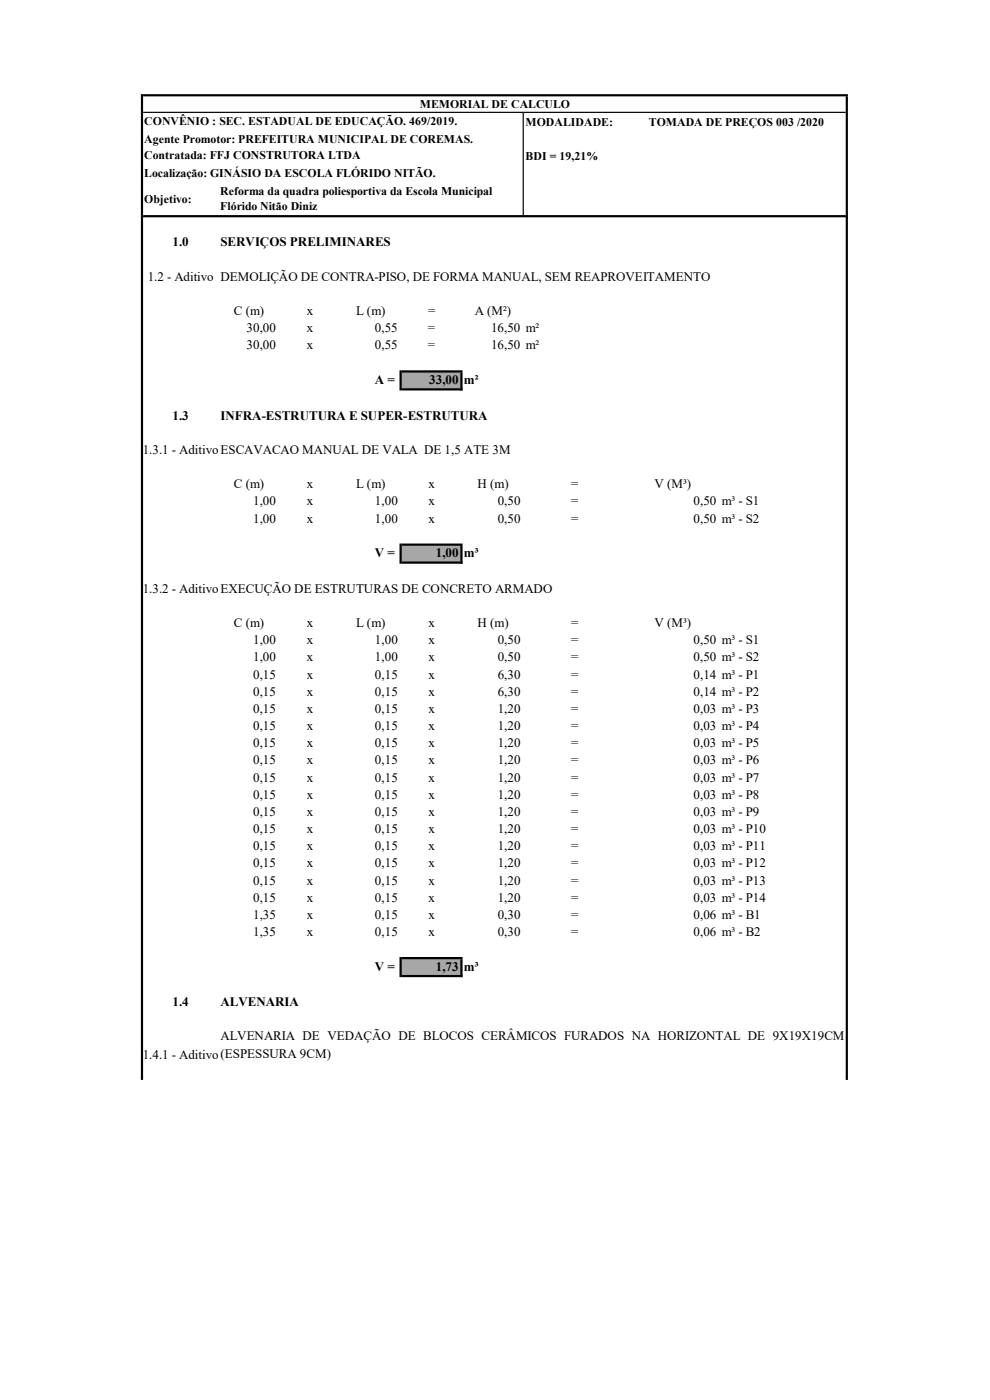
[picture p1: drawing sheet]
<svg xmlns="http://www.w3.org/2000/svg" width="210mm" height="297mm" viewBox="0 0 210 297" stroke-linecap="round" stroke-linejoin="round" font-family="sans-serif">
<defs><g id="words">
<g font-size="2.8">
<text x="36.6" y="52.3">1.0</text>
<text x="46.8" y="52.3">SERVIÇOS PRELIMINARES</text>
<text x="31.3" y="59.6">1.2 - Aditivo DEMOLIÇÃO DE CONTRA-PISO, DE FORMA MANUAL, SEM REAPROVEITAMENTO</text>
<text x="49.6" y="66.8">C (m)</text>
<text x="52.3" y="70.5">30,00</text>
<text x="65.1" y="70.5">x</text>
<text x="65.1" y="66.8">x</text>
<text x="75.6" y="66.8">L (m)</text>
<text x="79.5" y="70.5">0,55</text>
<text x="90.8" y="70.5">=</text>
<text x="90.8" y="66.8">=</text>
<text x="100.7" y="66.8">A (M²)</text>
<text x="104.2" y="70.5">16,50 m²</text>
<text x="52.3" y="74.1">30,00</text>
<text x="65.1" y="74.1">x</text>
<text x="79.5" y="74.1">0,55</text>
<text x="90.8" y="74.1">=</text>
<text x="104.2" y="74.1">16,50 m²</text>
<text x="79.5" y="81.5">A =</text>
<text x="91.1" y="81.5">33,00 m²</text>
<text x="36.6" y="89">1.3</text>
<text x="46.8" y="89">INFRA-ESTRUTURA E SUPER-ESTRUTURA</text>
<text x="30.3" y="96.3">1.3.1 - AditivoESCAVACAO MANUAL DE VALA DE 1,5 ATE 3M</text>
<text x="49.6" y="103.6">C (m)</text>
<text x="53.7" y="107.2">1,00</text>
<text x="65.1" y="107.2">x</text>
<text x="65.1" y="103.6">x</text>
<text x="75.6" y="103.6">L (m)</text>
<text x="79.5" y="107.2">1,00</text>
<text x="90.9" y="103.6">x</text>
<text x="90.9" y="107.2">x</text>
<text x="101.3" y="103.6">H (m)</text>
<text x="105.6" y="107.2">0,50</text>
<text x="121.2" y="103.6">=</text>
<text x="121.2" y="107.2">=</text>
<text x="138.9" y="103.6">V (M³)</text>
<text x="147.1" y="107.2">0,50 m³ - S1</text>
<text x="53.7" y="110.9">1,00</text>
<text x="65.1" y="110.9">x</text>
<text x="79.5" y="110.9">1,00</text>
<text x="90.9" y="110.9">x</text>
<text x="105.6" y="110.9">0,50</text>
<text x="121.2" y="110.9">=</text>
<text x="147.1" y="110.9">0,50 m³ - S2</text>
<text x="79.5" y="118.2">V =</text>
<text x="92.5" y="118.2">1,00 m³</text>
<text x="30.3" y="125.8">1.3.2 - AditivoEXECUÇÃO DE ESTRUTURAS DE CONCRETO ARMADO</text>
<text x="49.6" y="133.1">C (m)</text>
<text x="53.7" y="136.7">1,00</text>
<text x="65.1" y="136.7">x</text>
<text x="65.1" y="133.1">x</text>
<text x="75.6" y="133.1">L (m)</text>
<text x="79.5" y="136.7">1,00</text>
<text x="90.9" y="133.1">x</text>
<text x="90.9" y="136.7">x</text>
<text x="101.3" y="133.1">H (m)</text>
<text x="105.6" y="136.7">0,50</text>
<text x="121.2" y="133.1">=</text>
<text x="121.2" y="136.7">=</text>
<text x="138.9" y="133.1">V (M³)</text>
<text x="147.1" y="136.7">0,50 m³ - S1</text>
<text x="53.7" y="140.3">1,00</text>
<text x="53.7" y="144">0,15</text>
<text x="65.1" y="140.3">x</text>
<text x="65.1" y="144">x</text>
<text x="79.5" y="140.3">1,00</text>
<text x="79.5" y="144">0,15</text>
<text x="90.9" y="140.3">x</text>
<text x="90.9" y="144">x</text>
<text x="105.6" y="140.3">0,50</text>
<text x="105.6" y="144">6,30</text>
<text x="121.2" y="140.3">=</text>
<text x="121.2" y="144">=</text>
<text x="147.1" y="140.3">0,50 m³ - S2</text>
<text x="147.1" y="144">0,14 m³ - P1</text>
<text x="53.7" y="147.6">0,15</text>
<text x="65.1" y="147.6">x</text>
<text x="79.5" y="147.6">0,15</text>
<text x="90.9" y="147.6">x</text>
<text x="105.6" y="147.6">6,30</text>
<text x="121.2" y="147.6">=</text>
<text x="147.1" y="147.6">0,14 m³ - P2</text>
<text x="53.7" y="151.3">0,15</text>
<text x="53.7" y="154.9">0,15</text>
<text x="65.1" y="151.3">x</text>
<text x="65.1" y="154.9">x</text>
<text x="79.5" y="151.3">0,15</text>
<text x="79.5" y="154.9">0,15</text>
<text x="90.9" y="151.3">x</text>
<text x="90.9" y="154.9">x</text>
<text x="105.6" y="151.3">1,20</text>
<text x="105.6" y="154.9">1,20</text>
<text x="121.2" y="151.3">=</text>
<text x="121.2" y="154.9">=</text>
<text x="147.1" y="151.3">0,03 m³ - P3</text>
<text x="147.1" y="154.9">0,03 m³ - P4</text>
<text x="53.7" y="158.5">0,15</text>
<text x="65.1" y="158.5">x</text>
<text x="79.5" y="158.5">0,15</text>
<text x="90.9" y="158.5">x</text>
<text x="105.6" y="158.5">1,20</text>
<text x="121.2" y="158.5">=</text>
<text x="147.1" y="158.5">0,03 m³ - P5</text>
<text x="53.7" y="162.2">0,15</text>
<text x="53.7" y="165.8">0,15</text>
<text x="65.1" y="162.2">x</text>
<text x="65.1" y="165.8">x</text>
<text x="79.5" y="162.2">0,15</text>
<text x="79.5" y="165.8">0,15</text>
<text x="90.9" y="162.2">x</text>
<text x="90.9" y="165.8">x</text>
<text x="105.6" y="162.2">1,20</text>
<text x="105.6" y="165.8">1,20</text>
<text x="121.2" y="162.2">=</text>
<text x="121.2" y="165.8">=</text>
<text x="147.1" y="162.2">0,03 m³ - P6</text>
<text x="147.1" y="165.8">0,03 m³ - P7</text>
<text x="53.7" y="169.5">0,15</text>
<text x="53.7" y="173.1">0,15</text>
<text x="65.1" y="169.5">x</text>
<text x="65.1" y="173.1">x</text>
<text x="79.5" y="169.5">0,15</text>
<text x="79.5" y="173.1">0,15</text>
<text x="90.9" y="169.5">x</text>
<text x="90.9" y="173.1">x</text>
<text x="105.6" y="169.5">1,20</text>
<text x="105.6" y="173.1">1,20</text>
<text x="121.2" y="169.5">=</text>
<text x="121.2" y="173.1">=</text>
<text x="147.1" y="169.5">0,03 m³ - P8</text>
<text x="147.1" y="173.1">0,03 m³ - P9</text>
<text x="53.7" y="176.7">0,15</text>
<text x="65.1" y="176.7">x</text>
<text x="79.5" y="176.7">0,15</text>
<text x="90.9" y="176.7">x</text>
<text x="105.6" y="176.7">1,20</text>
<text x="121.2" y="176.7">=</text>
<text x="147.1" y="176.7">0,03 m³ - P10</text>
<text x="53.7" y="180.4">0,15</text>
<text x="53.7" y="184">0,15</text>
<text x="65.1" y="180.4">x</text>
<text x="65.1" y="184">x</text>
<text x="79.5" y="180.4">0,15</text>
<text x="79.5" y="184">0,15</text>
<text x="90.9" y="180.4">x</text>
<text x="90.9" y="184">x</text>
<text x="105.6" y="180.4">1,20</text>
<text x="105.6" y="184">1,20</text>
<text x="121.2" y="180.4">=</text>
<text x="121.2" y="184">=</text>
<text x="147.1" y="180.4">0,03 m³ - P11</text>
<text x="147.1" y="184">0,03 m³ - P12</text>
<text x="53.7" y="187.7">0,15</text>
<text x="53.7" y="191.3">0,15</text>
<text x="65.1" y="187.7">x</text>
<text x="65.1" y="191.3">x</text>
<text x="79.5" y="187.7">0,15</text>
<text x="79.5" y="191.3">0,15</text>
<text x="90.9" y="187.7">x</text>
<text x="90.9" y="191.3">x</text>
<text x="105.6" y="187.7">1,20</text>
<text x="105.6" y="191.3">1,20</text>
<text x="121.2" y="187.7">=</text>
<text x="121.2" y="191.3">=</text>
<text x="147.1" y="187.7">0,03 m³ - P13</text>
<text x="147.1" y="191.3">0,03 m³ - P14</text>
<text x="53.7" y="194.9">1,35</text>
<text x="65.1" y="194.9">x</text>
<text x="79.5" y="194.9">0,15</text>
<text x="90.9" y="194.9">x</text>
<text x="105.6" y="194.9">0,30</text>
<text x="121.2" y="194.9">=</text>
<text x="147.1" y="194.9">0,06 m³ - B1</text>
<text x="53.7" y="198.6">1,35</text>
<text x="65.1" y="198.6">x</text>
<text x="79.5" y="198.6">0,15</text>
<text x="90.9" y="198.6">x</text>
<text x="105.6" y="198.6">0,30</text>
<text x="121.2" y="198.6">=</text>
<text x="147.1" y="198.6">0,06 m³ - B2</text>
<text x="79.5" y="206">V =</text>
<text x="92.5" y="206">1,73 m³</text>
<text x="36.6" y="213.5">1.4</text>
<text x="46.8" y="213.5">ALVENARIA</text>
<text x="46.8" y="220.7">ALVENARIA DE VEDAÇÃO DE BLOCOS CERÂMICOS FURADOS NA HORIZONTAL DE 9X19X19CM</text>
<text x="30.3" y="224.6">1.4.1 - Aditivo(ESPESSURA 9CM)</text>
</g>
<g font-size="2.5">
<text x="89.1" y="23">MEMORIAL DE CALCULO</text>
<text x="30.6" y="26.5">CONVÊNIO : SEC. ESTADUAL DE EDUCAÇÃO. 469/2019.</text>
<text x="111.5" y="26.6">MODALIDADE:</text>
<text x="137.7" y="26.6">TOMADA DE PREÇOS 003 /2020</text>
<text x="30.6" y="30.3">Agente Promotor: PREFEITURA MUNICIPAL DE COREMAS.</text>
<text x="30.6" y="33.7">Contratada: FFJ CONSTRUTORA LTDA</text>
<text x="111.5" y="33.9">BDI = 19,21%</text>
<text x="30.6" y="37.5">Localização: GINÁSIO DA ESCOLA FLÓRIDO NITÃO.</text>
<text x="46.7" y="41.4">Reforma da quadra poliesportiva da Escola Municipal</text>
<text x="30.6" y="43.1">Objetivo:</text>
<text x="46.7" y="44.5">Flórido Nitão Diniz</text>
</g>
</g></defs>
<path d="M85 78.8h12.9v3.8h-12.9zM85 115.5h12.9v3.9h-12.9zM85 203.2h12.9v3.9h-12.9z" fill-rule="evenodd" fill="#a6a6a6"/>
<g fill="#000">
<path d="M30.4 20h149.5v.4h-149.5zM30.4 23.7h149v.3h-149zM30.4 45.6h149.5v.5h-149.5zM85.2 78.6h12.9v.4h-12.9zM85.2 82.4h12.9v.4h-12.9zM85.2 115.3h12.9v.5h-12.9zM85.2 119.1h12.9v.5h-12.9zM85.2 203h12.9v.5h-12.9zM85.2 206.8h12.9v.5h-12.9z" fill-rule="evenodd"/>
<path d="M84.8 78.6h.4v4.2h-.4zM97.7 79h.4v3.8h-.4zM84.8 115.3h.4v4.3h-.4zM97.7 115.8h.4v3.8h-.4zM29.9 20h.5v209.1h-.5zM179.4 20.4h.5v208.7h-.5zM110.9 24h.2v21.6h-.2zM84.8 203h.4v4.3h-.4zM97.7 203.5h.4v3.8h-.4z" fill-rule="evenodd"/>
</g>
<use href="#words"/>
</svg>
